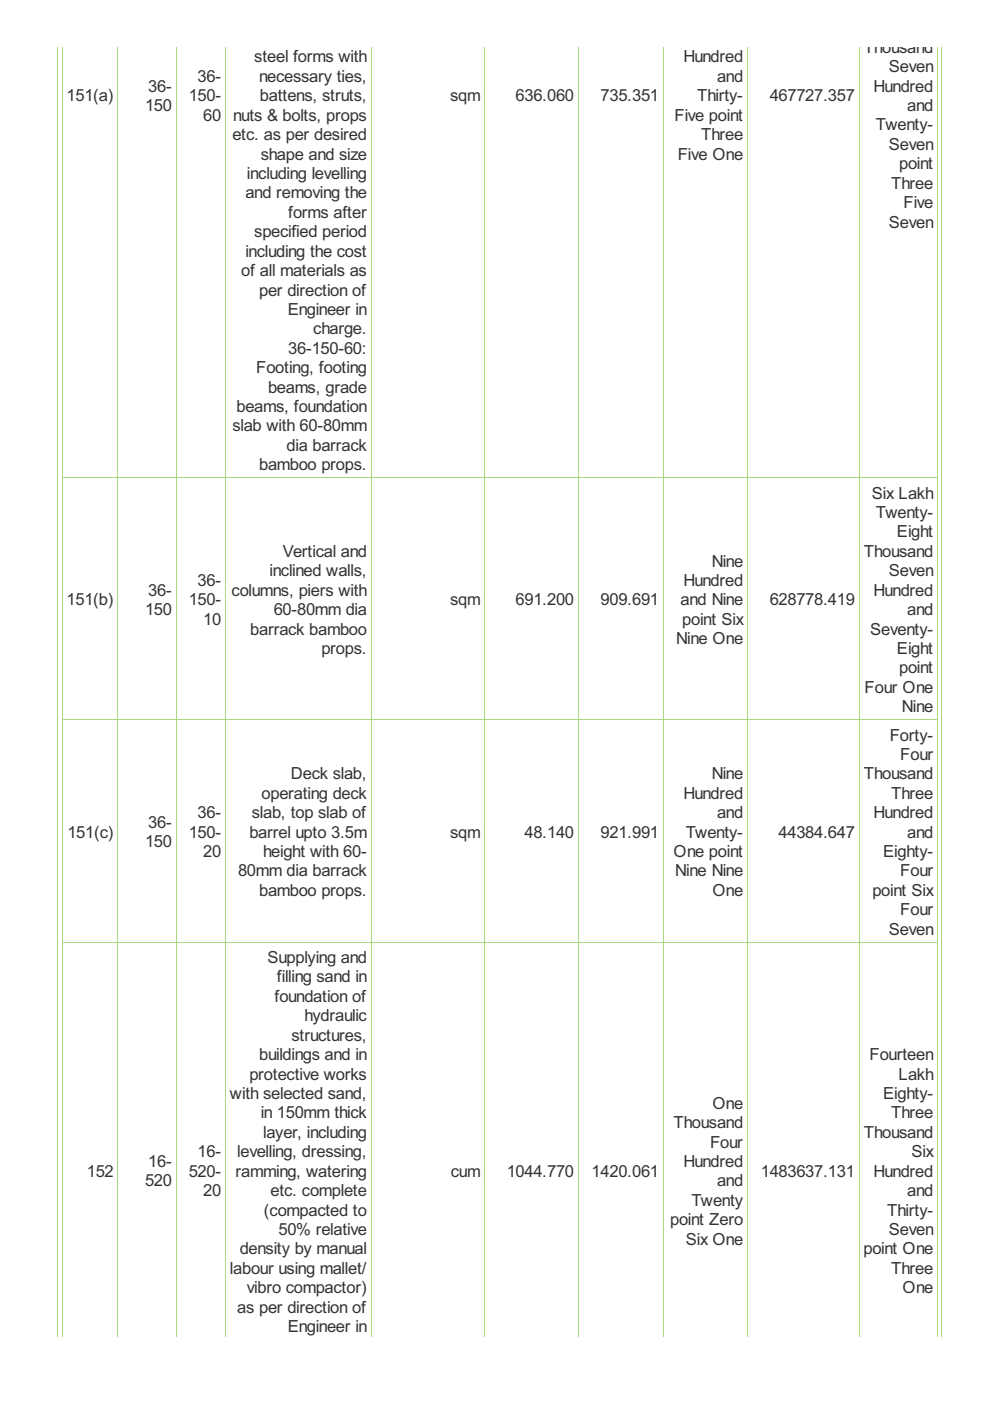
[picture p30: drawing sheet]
<svg xmlns="http://www.w3.org/2000/svg" width="210mm" height="297mm" viewBox="0 0 210 297" stroke-linecap="round" stroke-linejoin="round" font-family="sans-serif">
<defs><g id="words">
<g font-size="3.9" fill="#333">
<text x="183.1" y="11.2">Thousand</text>
<text x="41.9" y="17.4">36-</text>
<text x="53.9" y="13.3">steel forms with</text>
<text x="54.9" y="17.4">necessary ties,</text>
<text x="144.9" y="13.3">Hundred</text>
<text x="152" y="17.4">and</text>
<text x="188.5" y="15.3">Seven</text>
<text x="14.1" y="21.5">151(a)</text>
<text x="30.7" y="23.5">150</text>
<text x="31.4" y="19.4">36-</text>
<text x="40" y="21.5">150-</text>
<text x="55.1" y="21.5">battens, struts,</text>
<text x="95.4" y="21.5">sqm</text>
<text x="109.3" y="21.5">636.060</text>
<text x="127.3" y="21.5">735.351</text>
<text x="147.8" y="21.5">Thirty-</text>
<text x="163.2" y="21.5">467727.357</text>
<text x="185.2" y="19.4">Hundred</text>
<text x="192.4" y="23.5">and</text>
<text x="43.1" y="25.6">60</text>
<text x="49.3" y="29.7">etc. as per desired</text>
<text x="49.4" y="25.6">nuts &amp; bolts, props</text>
<text x="143" y="25.6">Five point</text>
<text x="148.7" y="29.7">Three</text>
<text x="185.7" y="27.7">Twenty-</text>
<text x="55.3" y="33.8">shape and size</text>
<text x="143.7" y="33.8">Five One</text>
<text x="188.5" y="31.8">Seven</text>
<text x="190.6" y="35.9">point</text>
<text x="52.4" y="38">including levelling</text>
<text x="189" y="40">Three</text>
<text x="52" y="42.1">and removing the</text>
<text x="61.1" y="46.2">forms after</text>
<text x="191.6" y="44.1">Five</text>
<text x="53.9" y="50.3">specified period</text>
<text x="188.5" y="48.2">Seven</text>
<text x="51.2" y="58.5">of all materials as</text>
<text x="52" y="54.4">including the cost</text>
<text x="54.9" y="62.7">per direction of</text>
<text x="61" y="66.8">Engineer in</text>
<text x="66.4" y="70.9">charge.</text>
<text x="61.1" y="75">36-150-60:</text>
<text x="54.3" y="79.1">Footing, footing</text>
<text x="56.8" y="83.2">beams, grade</text>
<text x="50.1" y="87.4">beams, foundation</text>
<text x="49.3" y="91.5">slab with 60-80mm</text>
<text x="60.8" y="95.6">dia barrack</text>
<text x="54.9" y="99.7">bamboo props.</text>
<text x="184.9" y="105.7">Six Lakh</text>
<text x="185.7" y="109.8">Twenty-</text>
<text x="190.2" y="114">Eight</text>
<text x="60" y="118.1">Vertical and</text>
<text x="183.1" y="118.1">Thousand</text>
<text x="41.9" y="124.2">36-</text>
<text x="57.2" y="122.2">inclined walls,</text>
<text x="144.9" y="124.2">Hundred</text>
<text x="150.9" y="120.1">Nine</text>
<text x="188.5" y="122.2">Seven</text>
<text x="14.1" y="128.4">151(b)</text>
<text x="30.7" y="130.4">150</text>
<text x="31.4" y="126.3">36-</text>
<text x="40" y="128.4">150-</text>
<text x="49.1" y="126.3">columns, piers with</text>
<text x="58" y="130.4">60-80mm dia</text>
<text x="95.4" y="128.4">sqm</text>
<text x="109.3" y="128.4">691.200</text>
<text x="127.3" y="128.4">909.691</text>
<text x="144.3" y="128.4">and Nine</text>
<text x="163.2" y="128.4">628778.419</text>
<text x="185.2" y="126.3">Hundred</text>
<text x="192.4" y="130.4">and</text>
<text x="43.1" y="132.5">10</text>
<text x="53.1" y="134.5">barrack bamboo</text>
<text x="143.3" y="136.6">Nine One</text>
<text x="144.7" y="132.5">point Six</text>
<text x="184.5" y="134.5">Seventy-</text>
<text x="68.1" y="138.7">props.</text>
<text x="190.2" y="138.7">Eight</text>
<text x="190.6" y="142.8">point</text>
<text x="183.3" y="146.9">Four One</text>
<text x="191.2" y="151">Nine</text>
<text x="188.6" y="157">Forty-</text>
<text x="190.9" y="161.1">Four</text>
<text x="61.7" y="165.2">Deck slab,</text>
<text x="150.9" y="165.2">Nine</text>
<text x="183.1" y="165.2">Thousand</text>
<text x="41.9" y="173.5">36-</text>
<text x="53.4" y="173.5">slab, top slab of</text>
<text x="55.5" y="169.4">operating deck</text>
<text x="144.9" y="169.4">Hundred</text>
<text x="152" y="173.5">and</text>
<text x="185.2" y="173.5">Hundred</text>
<text x="189" y="169.4">Three</text>
<text x="14.3" y="177.6">151(c)</text>
<text x="30.7" y="179.7">150</text>
<text x="31.4" y="175.5">36-</text>
<text x="40" y="177.6">150-</text>
<text x="52.9" y="177.6">barrel upto 3.5m</text>
<text x="95.4" y="177.6">sqm</text>
<text x="111.2" y="177.6">48.140</text>
<text x="127.3" y="177.6">921.991</text>
<text x="145.4" y="177.6">Twenty-</text>
<text x="165.1" y="177.6">44384.647</text>
<text x="192.4" y="177.6">and</text>
<text x="43.1" y="181.7">20</text>
<text x="50.5" y="185.8">80mm dia barrack</text>
<text x="55.8" y="181.7">height with 60-</text>
<text x="142.8" y="181.7">One point</text>
<text x="143.2" y="185.8">Nine Nine</text>
<text x="187.3" y="181.7">Eighty-</text>
<text x="190.9" y="185.8">Four</text>
<text x="54.9" y="190">bamboo props.</text>
<text x="151.1" y="190">One</text>
<text x="185" y="190">point Six</text>
<text x="190.9" y="194.1">Four</text>
<text x="188.5" y="198.2">Seven</text>
<text x="56.7" y="204.2">Supplying and</text>
<text x="58.7" y="208.3">filling sand in</text>
<text x="58.2" y="212.4">foundation of</text>
<text x="61.8" y="220.7">structures,</text>
<text x="64.5" y="216.5">hydraulic</text>
<text x="54.9" y="224.8">buildings and in</text>
<text x="184.3" y="224.8">Fourteen</text>
<text x="48.8" y="233">with selected sand,</text>
<text x="52.9" y="228.9">protective works</text>
<text x="187.3" y="233">Eighty-</text>
<text x="190.5" y="228.9">Lakh</text>
<text x="55.3" y="237.1">in 150mm thick</text>
<text x="142.8" y="239.2">Thousand</text>
<text x="151.1" y="235.1">One</text>
<text x="189" y="237.1">Three</text>
<text x="41.9" y="245.4">16-</text>
<text x="50.3" y="245.4">levelling, dressing,</text>
<text x="55.8" y="241.2">layer, including</text>
<text x="150.6" y="243.3">Four</text>
<text x="183.1" y="241.2">Thousand</text>
<text x="193.3" y="245.4">Six</text>
<text x="18.4" y="249.5">152</text>
<text x="30.7" y="251.5">520</text>
<text x="31.4" y="247.4">16-</text>
<text x="40" y="249.5">520-</text>
<text x="50" y="249.5">ramming, watering</text>
<text x="95.6" y="249.5">cum</text>
<text x="107.4" y="249.5">1044.770</text>
<text x="125.4" y="249.5">1420.061</text>
<text x="144.9" y="247.4">Hundred</text>
<text x="152" y="251.5">and</text>
<text x="161.3" y="249.5">1483637.131</text>
<text x="185.2" y="249.5">Hundred</text>
<text x="43.1" y="253.6">20</text>
<text x="56" y="257.7">(compacted to</text>
<text x="57.3" y="253.6">etc. complete</text>
<text x="146.6" y="255.7">Twenty</text>
<text x="188.1" y="257.7">Thirty-</text>
<text x="192.4" y="253.6">and</text>
<text x="59.1" y="261.8">50% relative</text>
<text x="142.1" y="259.8">point Zero</text>
<text x="145.4" y="263.9">Six One</text>
<text x="188.5" y="261.8">Seven</text>
<text x="50.8" y="265.9">density by manual</text>
<text x="183.1" y="265.9">point One</text>
<text x="48.8" y="270.1">labour using mallet/</text>
<text x="52.4" y="274.2">vibro compactor)</text>
<text x="189" y="270.1">Three</text>
<text x="191.4" y="274.2">One</text>
<text x="50.3" y="278.3">as per direction of</text>
<text x="61" y="282.4">Engineer in</text>
</g>
</g></defs>
<g fill="none" stroke="#a8da7f" stroke-width=".21">
<path d="M12.1 9.9v273.4M13.2 9.9v273.4M25 9.9v273.4M37.4 9.9v273.4M47.8 9.9v273.4M78.7 9.9v273.4M102.7 9.9v273.4M122.6 9.9v273.4M140.6 9.9v273.4M158.5 9.9v273.4M182.1 9.9v273.4M198.8 9.9v273.4"/>
<path d="M199.6 9.9v273.4M13.1 101.3h185.8M13.1 152.6h185.8M13.1 199.8h185.8"/>
</g>
<use href="#words"/>
</svg>
